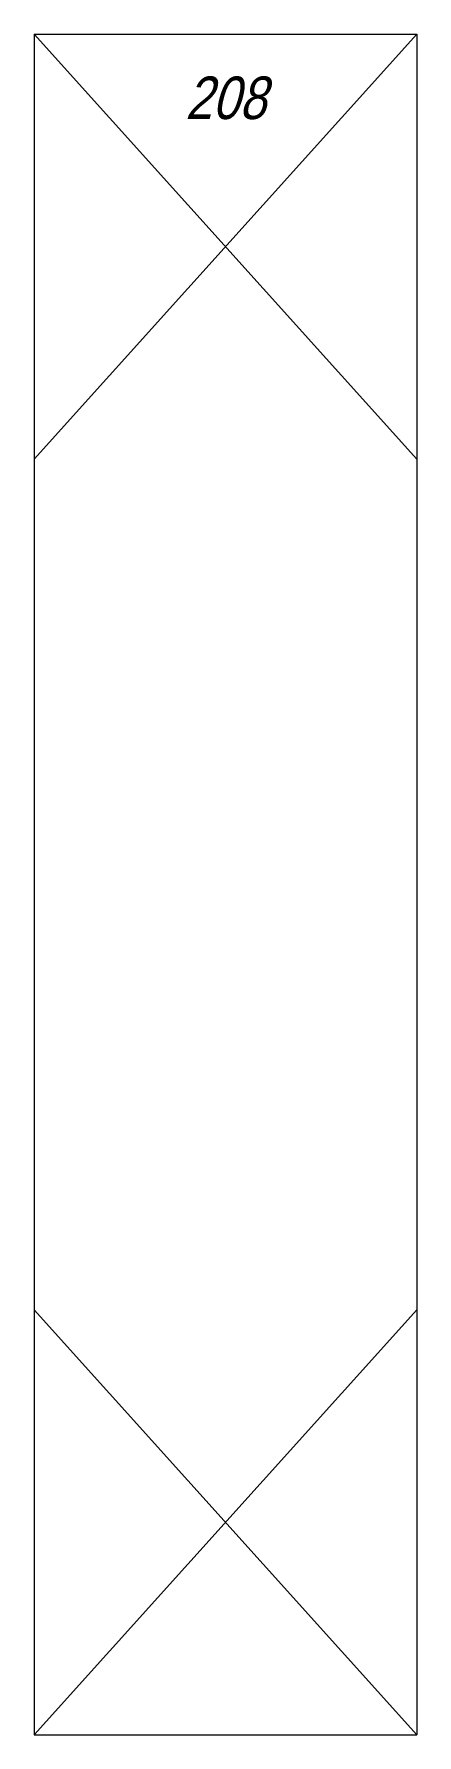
# Model space of a CAD drawing. Header units: millimetres. Extents: x 0 to 18, y -40 to 40.
import ezdxf
from ezdxf.enums import TextEntityAlignment as Align

# ---------------------------------------------------------------- set-up
doc = ezdxf.new("R2010")
doc.units = ezdxf.units.MM
doc.header["$LTSCALE"] = 0.5
doc.layers.get('0').update_dxf_attribs({"color": 9, "lineweight": 15})
doc.layers.add('Namebox', color=9, linetype='Continuous', lineweight=20)
doc.styles.add('Longhand', font='vnfont.shx', dxfattribs={"width": 0.85, "oblique": 15})

msp = doc.modelspace()

# ---------------------------------------------------------------- linework, layer by layer
at = {"ltscale": 0.5}
for p, q in [((0, 40), (0, -40)), ((0, 40), (18, 40)), ((0, 40), (18, 20)), ((18, 40), (0, 20)), ((18, 40), (18, -40)), ((0, -20), (18, -40)), ((0, -40), (18, -20)), ((0, -40), (18, -40))]:
    msp.add_line(p, q, dxfattribs=at)

# ---------------------------------------------------------------- texts
at = {"layer": 'Namebox', "color": 4, "style": 'Longhand', "oblique": 15, "width": 0.85}
msp.add_text('208', height=2, dxfattribs=at).set_placement((9, 38), align=Align.TOP_CENTER)

doc.saveas('drawing.dxf')
